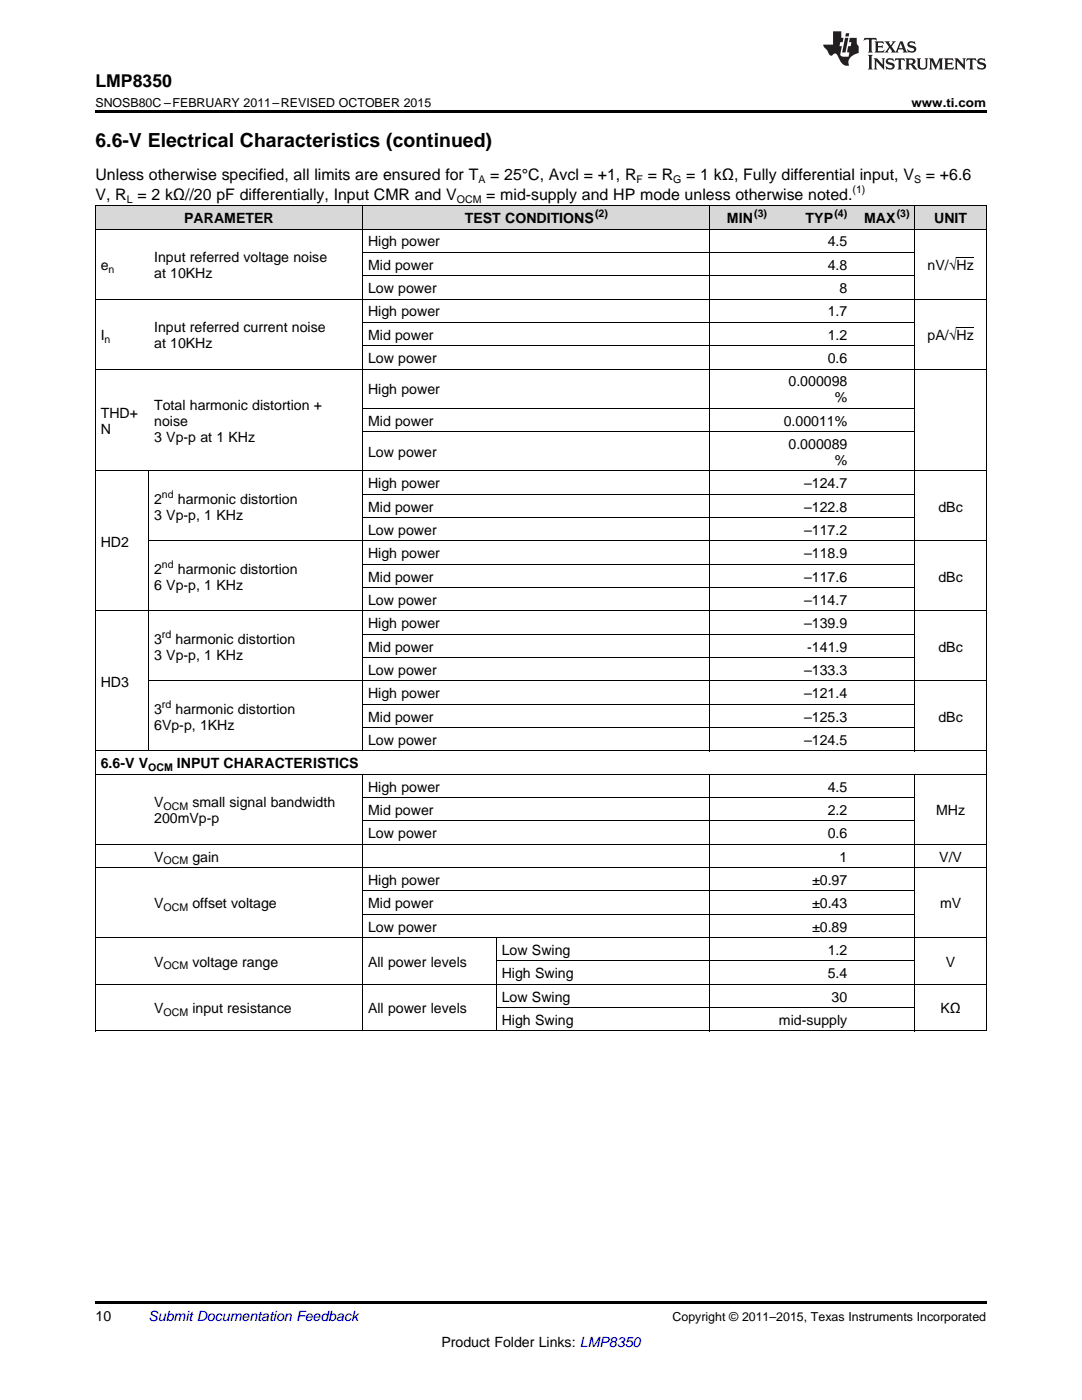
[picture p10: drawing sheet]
<svg xmlns="http://www.w3.org/2000/svg" width="216mm" height="279mm" viewBox="0 0 216 279" stroke-linecap="round" stroke-linejoin="round" font-family="sans-serif">
<defs><g id="words">
<text font-size="3.9" x="19" y="29.3">6.6-V Electrical Characteristics (continued)</text>
<text font-size="3.5" x="19" y="17.3">LMP8350</text>
<g font-size="3.2">
<text x="19" y="36">Unless otherwise specified, all limits are ensured for T</text>
<text x="97.8" y="36">= 25°C, Avcl = +1, R</text>
<text x="129.3" y="36">= R</text>
<text x="136.9" y="36">= 1 kΩ, Fully differential input, V</text>
<text x="184.7" y="36">= +6.6</text>
<text x="19" y="39.9">V, R = 2 kΩ//20 pF differentially, Input CMR and V</text>
<text x="97" y="39.9">= mid-supply and HP mode unless otherwise noted.</text>
</g>
<g font-size="2.8">
<text x="36.8" y="44.5">PARAMETER</text>
<text x="92.7" y="44.5">TEST CONDITIONS</text>
<text x="145.1" y="44.5">MIN</text>
<text x="160.8" y="44.5">TYP</text>
<text x="172.4" y="44.5">MAX</text>
<text x="186.4" y="44.5">UNIT</text>
<text x="20.1" y="53.8">e</text>
<text x="30.8" y="52.2">Input referred voltage noise</text>
<text x="73.4" y="49.2">High power</text>
<text x="73.4" y="53.8">Mid power</text>
<text x="165.2" y="49.2">4.5</text>
<text x="165.2" y="53.8">4.8</text>
<text x="185.1" y="53.8">nV/√Hz</text>
<text x="30.8" y="55.4">at 10KHz</text>
<text x="73.4" y="58.5">Low power</text>
<text x="167.5" y="58.5">8</text>
<text x="73.4" y="63.1">High power</text>
<text x="165.2" y="63.1">1.7</text>
<text x="20.1" y="67.8">I</text>
<text x="30.8" y="66.2">Input referred current noise</text>
<text x="30.8" y="69.4">at 10KHz</text>
<text x="73.4" y="67.8">Mid power</text>
<text x="165.2" y="67.8">1.2</text>
<text x="185.1" y="67.8">pA/√Hz</text>
<text x="73.4" y="72.5">Low power</text>
<text x="157.3" y="77.1">0.000098</text>
<text x="165.2" y="72.5">0.6</text>
<text x="20.1" y="83.4">THD+</text>
<text x="30.8" y="81.8">Total harmonic distortion +</text>
<text x="73.4" y="78.7">High power</text>
<text x="166.6" y="80.3">%</text>
<text x="20.1" y="86.5">N</text>
<text x="30.8" y="84.9">noise</text>
<text x="30.8" y="88.1">3 Vp-p at 1 KHz</text>
<text x="73.4" y="84.9">Mid power</text>
<text x="156.4" y="84.9">0.00011%</text>
<text x="157.3" y="89.6">0.000089</text>
<text x="73.4" y="91.2">Low power</text>
<text x="166.6" y="92.8">%</text>
<text x="30.8" y="100.5">2</text>
<text x="35.5" y="100.5">harmonic distortion</text>
<text x="73.4" y="97.4">High power</text>
<text x="160.4" y="97.4">–124.7</text>
<text x="30.8" y="103.7">3 Vp-p, 1 KHz</text>
<text x="73.4" y="102.1">Mid power</text>
<text x="73.4" y="106.8">Low power</text>
<text x="160.4" y="102.1">–122.8</text>
<text x="160.4" y="106.8">–117.2</text>
<text x="187.3" y="102.1">dBc</text>
<text x="20.1" y="109.1">HD2</text>
<text x="73.4" y="111.4">High power</text>
<text x="160.4" y="111.4">–118.9</text>
<text x="30.8" y="114.5">2</text>
<text x="30.8" y="117.7">6 Vp-p, 1 KHz</text>
<text x="35.5" y="114.5">harmonic distortion</text>
<text x="73.4" y="116.1">Mid power</text>
<text x="160.4" y="116.1">–117.6</text>
<text x="187.3" y="116.1">dBc</text>
<text x="73.4" y="120.7">Low power</text>
<text x="73.4" y="125.4">High power</text>
<text x="160.4" y="120.7">–114.7</text>
<text x="160.4" y="125.4">–139.9</text>
<text x="30.8" y="128.4">3</text>
<text x="30.8" y="131.6">3 Vp-p, 1 KHz</text>
<text x="35" y="128.4">harmonic distortion</text>
<text x="73.4" y="130">Mid power</text>
<text x="161.1" y="130">-141.9</text>
<text x="187.3" y="130">dBc</text>
<text x="20.1" y="137">HD3</text>
<text x="73.4" y="134.7">Low power</text>
<text x="160.4" y="134.7">–133.3</text>
<text x="30.8" y="142.4">3</text>
<text x="35" y="142.4">harmonic distortion</text>
<text x="73.4" y="139.3">High power</text>
<text x="160.4" y="139.3">–121.4</text>
<text x="30.8" y="145.6">6Vp-p, 1KHz</text>
<text x="73.4" y="144">Mid power</text>
<text x="73.4" y="148.7">Low power</text>
<text x="160.4" y="144">–125.3</text>
<text x="160.4" y="148.7">–124.5</text>
<text x="187.3" y="144">dBc</text>
<text x="20.1" y="153.3">6.6-V V</text>
<text x="35.3" y="153.3">INPUT CHARACTERISTICS</text>
<text x="30.8" y="161">V</text>
<text x="38.4" y="161">small signal bandwidth</text>
<text x="73.4" y="158">High power</text>
<text x="165.2" y="158">4.5</text>
<text x="30.8" y="164.2">200mVp-p</text>
<text x="73.4" y="162.6">Mid power</text>
<text x="73.4" y="167.3">Low power</text>
<text x="165.2" y="162.6">2.2</text>
<text x="165.2" y="167.3">0.6</text>
<text x="186.8" y="162.6">MHz</text>
<text x="30.8" y="171.9">V</text>
<text x="38.4" y="171.9">gain</text>
<text x="167.5" y="171.9">1</text>
<text x="187.4" y="171.9">V/V</text>
<text x="73.4" y="176.6">High power</text>
<text x="162.1" y="176.6">±0.97</text>
<text x="30.8" y="181.3">V</text>
<text x="38.4" y="181.3">offset voltage</text>
<text x="73.4" y="181.3">Mid power</text>
<text x="73.4" y="185.9">Low power</text>
<text x="162.1" y="181.3">±0.43</text>
<text x="162.1" y="185.9">±0.89</text>
<text x="187.6" y="181.3">mV</text>
<text x="100.1" y="190.6">Low Swing</text>
<text x="165.2" y="190.6">1.2</text>
<text x="30.8" y="192.9">V</text>
<text x="38.4" y="192.9">voltage range</text>
<text x="73.4" y="192.9">All power levels</text>
<text x="100.1" y="195.2">High Swing</text>
<text x="165.2" y="195.2">5.4</text>
<text x="188.7" y="192.9">V</text>
<text x="30.8" y="202.2">V</text>
<text x="38.4" y="202.2">input resistance</text>
<text x="73.4" y="202.2">All power levels</text>
<text x="100.1" y="199.9">Low Swing</text>
<text x="165.9" y="199.9">30</text>
<text x="187.7" y="202.2">KΩ</text>
<text x="100.1" y="204.5">High Swing</text>
<text x="155.4" y="204.5">mid-supply</text>
<text x="19" y="263.6">10</text>
<text x="88.1" y="268.9">Product Folder Links: LMP8350</text>
</g>
<text font-size="2.8" fill="#0000c8" x="29.6" y="263.6">Submit Documentation Feedback</text>
<g font-size="2.5">
<text x="19" y="21.4">SNOSB80C –FEBRUARY 2011–REVISED OCTOBER 2015</text>
<text x="181.9" y="21.4">www.ti.com</text>
<text x="134.2" y="263.6">Copyright © 2011–2015, Texas Instruments Incorporated</text>
</g>
<g font-size="2.1">
<text x="25.3" y="40.5">L</text>
<text x="91.2" y="40.5">OCM</text>
<text x="95.5" y="36.6">A</text>
<text x="127" y="36.6">F</text>
<text x="134.3" y="36.6">G</text>
<text x="170.1" y="38.6">(1)</text>
<text x="182.4" y="36.6">S</text>
<text x="118.7" y="43.4">(2)</text>
<text x="150.5" y="43.4">(3)</text>
<text x="166.5" y="43.4">(4)</text>
<text x="178.9" y="43.4">(3)</text>
<text x="21.7" y="54.4">n</text>
<text x="20.9" y="68.4">n</text>
<text x="32.3" y="99.4">nd</text>
<text x="32.3" y="113.3">nd</text>
<text x="32.3" y="127.3">rd</text>
<text x="32.3" y="141.3">rd</text>
<text x="29.6" y="153.9">OCM</text>
<text x="32.6" y="161.6">OCM</text>
<text x="32.6" y="172.5">OCM</text>
<text x="32.6" y="181.8">OCM</text>
<text x="32.6" y="193.5">OCM</text>
<text x="32.6" y="202.8">OCM</text>
</g>
</g></defs>
<g fill="#d8d8d8">
<path d="M19 41.1h10.7v4.7h-10.7z"/>
<path d="M29.7 41.1h42.7v4.7h-42.7z"/>
<path d="M72.4 41.1h26.7v4.7h-26.7z"/>
<path d="M99.1 41.1h42.6v4.7h-42.6z"/>
<path d="M141.7 41.1h12.5v4.7h-12.5z"/>
<path d="M154.2 41.1h16v4.7h-16z"/>
<path d="M170.2 41.1h12.4v4.7h-12.4z"/>
<path d="M182.6 41.1h14.2v4.7h-14.2z"/>
</g>
<path d="M19 22h177.8v.5h-177.8zM19 259.7h177.8v.5h-177.8z" fill="#000"/>
<g fill="none" stroke="#000" stroke-width=".2">
<path d="M19 41.1h177.8v164.7M19 59.7h177.8M19 45.7h177.8M19.1 41.1v164.7M72.3 41.1v108.8M72.4 55.1h110.2M72.4 50.4h110.2M141.7 41.1v108.8M182.5 41.1v108.8M19 73.7h177.8M72.4 69h110.2M72.4 64.4h110.2"/>
<path d="M19 94h177.8M29.7 94.1v55.8M72.4 98.7h110.2M72.4 86.2h110.2M72.4 81.5h110.2M29.7 108h167.1M72.4 117.3h110.2M72.4 112.6h110.2M72.4 103.3h110.2M19 121.9h177.8M29.7 135.9h167.1M72.4 131.3h110.2"/>
<path d="M72.4 126.6h110.2M19 154.5h177.8M19 149.9h177.8M72.3 154.6v51.2M72.4 159.2h110.2M72.4 145.2h110.2M72.4 140.6h110.2M141.7 154.6v51.2M182.5 154.6v51.2M19 173.2h177.8M19 168.5h177.8M72.4 177.8h110.2"/>
<path d="M72.4 163.8h110.2M19 196.4h177.8M19 187.1h177.8M72.4 182.5h110.2M99 187.2v18.6M99.1 191.8h83.5M19 205.8h177.8M99.1 201.1h83.5"/>
</g>
<g fill="#231f20">
<path d="M172.5 7.6l-.1 .5 .4-.2h.6v.1v2.1l-.2 .4h.9l-.2-.4v-2.1l.1-.1h.5l.5 .2-.2-.5zM174.5 8.3l.2 .3v1.5l-.2 .4h1.8l.2-.6a1.04 1.04 0 0 1-1.3 .2v-.7h.6l.3 .2v-.6l-.3 .2h-.6v-.6l.8-.1 .4 .3-.2-.5zM176.5 8.3l.9 1.1-.9 1.1h.8l-.2-.2 .4-.7 .5 .7-.2 .2h1.5l-.2-.2 .2-.4h.9l.1 .4-.2 .2h1l-.3-.3-.7-1.9h-.5l-.9 2-.8-1 .9-1h-.8l.1 .3-.4 .5-.3-.6 .1-.2zM179.7 8.6l.4 1h-.7zM181.3 8.4a.63 .63 0 0 0-.2 .7 .63 .63 0 0 0 .6 .4l.6 .2 .1 .2a.75 .75 0 0 1-.7 .4 .75 .75 0 0 1-.6-.5l.1 .7 .1-.1a1.11 1.11 0 0 0 1.5-.6 1.13 1.13 0 0 0-1.2-.8l-.1-.4a1.04 1.04 0 0 1 1.2 .2l-.2-.5-.2 .1-.4-.2zM173.2 10.9l.2 .4v2.2l-.2 .4h1l-.3-.4v-2.2l.3-.4zM174.3 11.6l.3 .4v1.5l-.3 .4h.8l-.2-.4v-1.3l1.5 1.7v-1.9l.2-.4h-.7l.2 .4v.9l-1.1-1.3zM177 11.8a.62 .62 0 0 0-.2 .7 .62 .62 0 0 0 .6 .4l.6 .1 .1 .3a.76 .76 0 0 1-.7 .3 .76 .76 0 0 1-.7-.4l.2 .7 .1-.1a1.11 1.11 0 0 0 1.5-.6 1.13 1.13 0 0 0-1.2-.8l-.1-.4a1.04 1.04 0 0 1 1.2 .2l-.2-.6-.2 .1-.5-.1zM178.7 11.6l-.2 .6a.61 .61 0 0 1 .8-.3v1.6l-.2 .4h.9l-.2-.4v-1.6a.63 .63 0 0 1 .7 .3l-.1-.6zM180.6 11.6l.3 .4v1.5l-.3 .4h1l-.2-.2-.1-.8 .6 .2a.76 .76 0 0 0 1.2 .7l-1-1a.58 .58 0 0 0 .6-.5 .58 .58 0 0 0-.5-.6zM181.4 11.9h.1a.45 .45 0 0 1 .5 .1 .45 .45 0 0 1 .1 .5l-.8 .2zM182.9 11.6l.2 .2a2.17 2.17 0 0 0 .3 1.9 .99 .99 0 0 0 1.6-.6v-1.1l.2-.4h-.7l.2 .2a1.92 1.92 0 0 1-.2 1.8 .6 .6 0 0 1-.9-.5v-1.1l.2-.4zM185.4 11.6l.2 .4v1.5l-.2 .4h.7l-.2-.4v-1.4l.8 1.8 .8-1.8v1.4l-.2 .4h.9l-.2-.4v-1.5l.2-.4h-.8l-.6 1.5-.6-1.5zM188.4 11.6l.2 .4v1.5l-.2 .4h1.8l.1-.6a1.04 1.04 0 0 1-1.2 .1v-.6h.5l.4 .2v-.6l-.4 .2h-.5v-.7h.8l.3 .3-.1-.6zM190.5 11.6l.2 .4v1.5l-.2 .4h.7l-.2-.4v-1.3l1.5 1.7v-1.9l.2-.4h-.7l.2 .4v.9l-1.1-1.3zM192.9 11.6l-.1 .6a.61 .61 0 0 1 .7-.3l.1 1.6-.3 .4h1l-.3-.4 .1-1.6a.63 .63 0 0 1 .7 .3l-.1-.6zM195.2 11.8a.62 .62 0 0 0-.2 .7 .62 .62 0 0 0 .6 .4l.6 .1 .1 .3a.76 .76 0 0 1-.7 .3 .76 .76 0 0 1-.6-.4l.1 .7 .1-.1a1.11 1.11 0 0 0 1.6-.6 1.13 1.13 0 0 0-1.3-.8l-.1-.4a1.04 1.04 0 0 1 1.2 .2l-.1-.6-.2 .1-.5-.1z"/>
<path d="M166.2 6.3v2.6h-1.9v.4l.8 .9a.91 .91 0 0 0 1 .8 .56 .56 0 0 1 .5-.3 .56 .56 0 0 1 .5 .3l.4 .8a1.53 1.53 0 0 0 1.9 1.2 1.54 1.54 0 0 1 1-2.1l.9-.3v-1.4a1.52 1.52 0 0 1-.4-1.6h-1.3l-.2 .8h.5l-.2 .8h-.5l-.1 1v.2l.4 .1-.2 .8a1.93 1.93 0 0 1-1.6-.3l.3-1.8h-.5l.2-.8h.4l.2-.8h-.4v-1.3zM168.6 7.6l-.6 2.9h.7l.6-2.9zM168.8 6.6l-.1 .7h.6l.2-.7z"/>
</g>
<path d="M190.9 51.3h3.4M190.9 65.3h3.4" fill="none" stroke="#000" stroke-width=".2"/>
<use href="#words"/>
</svg>
